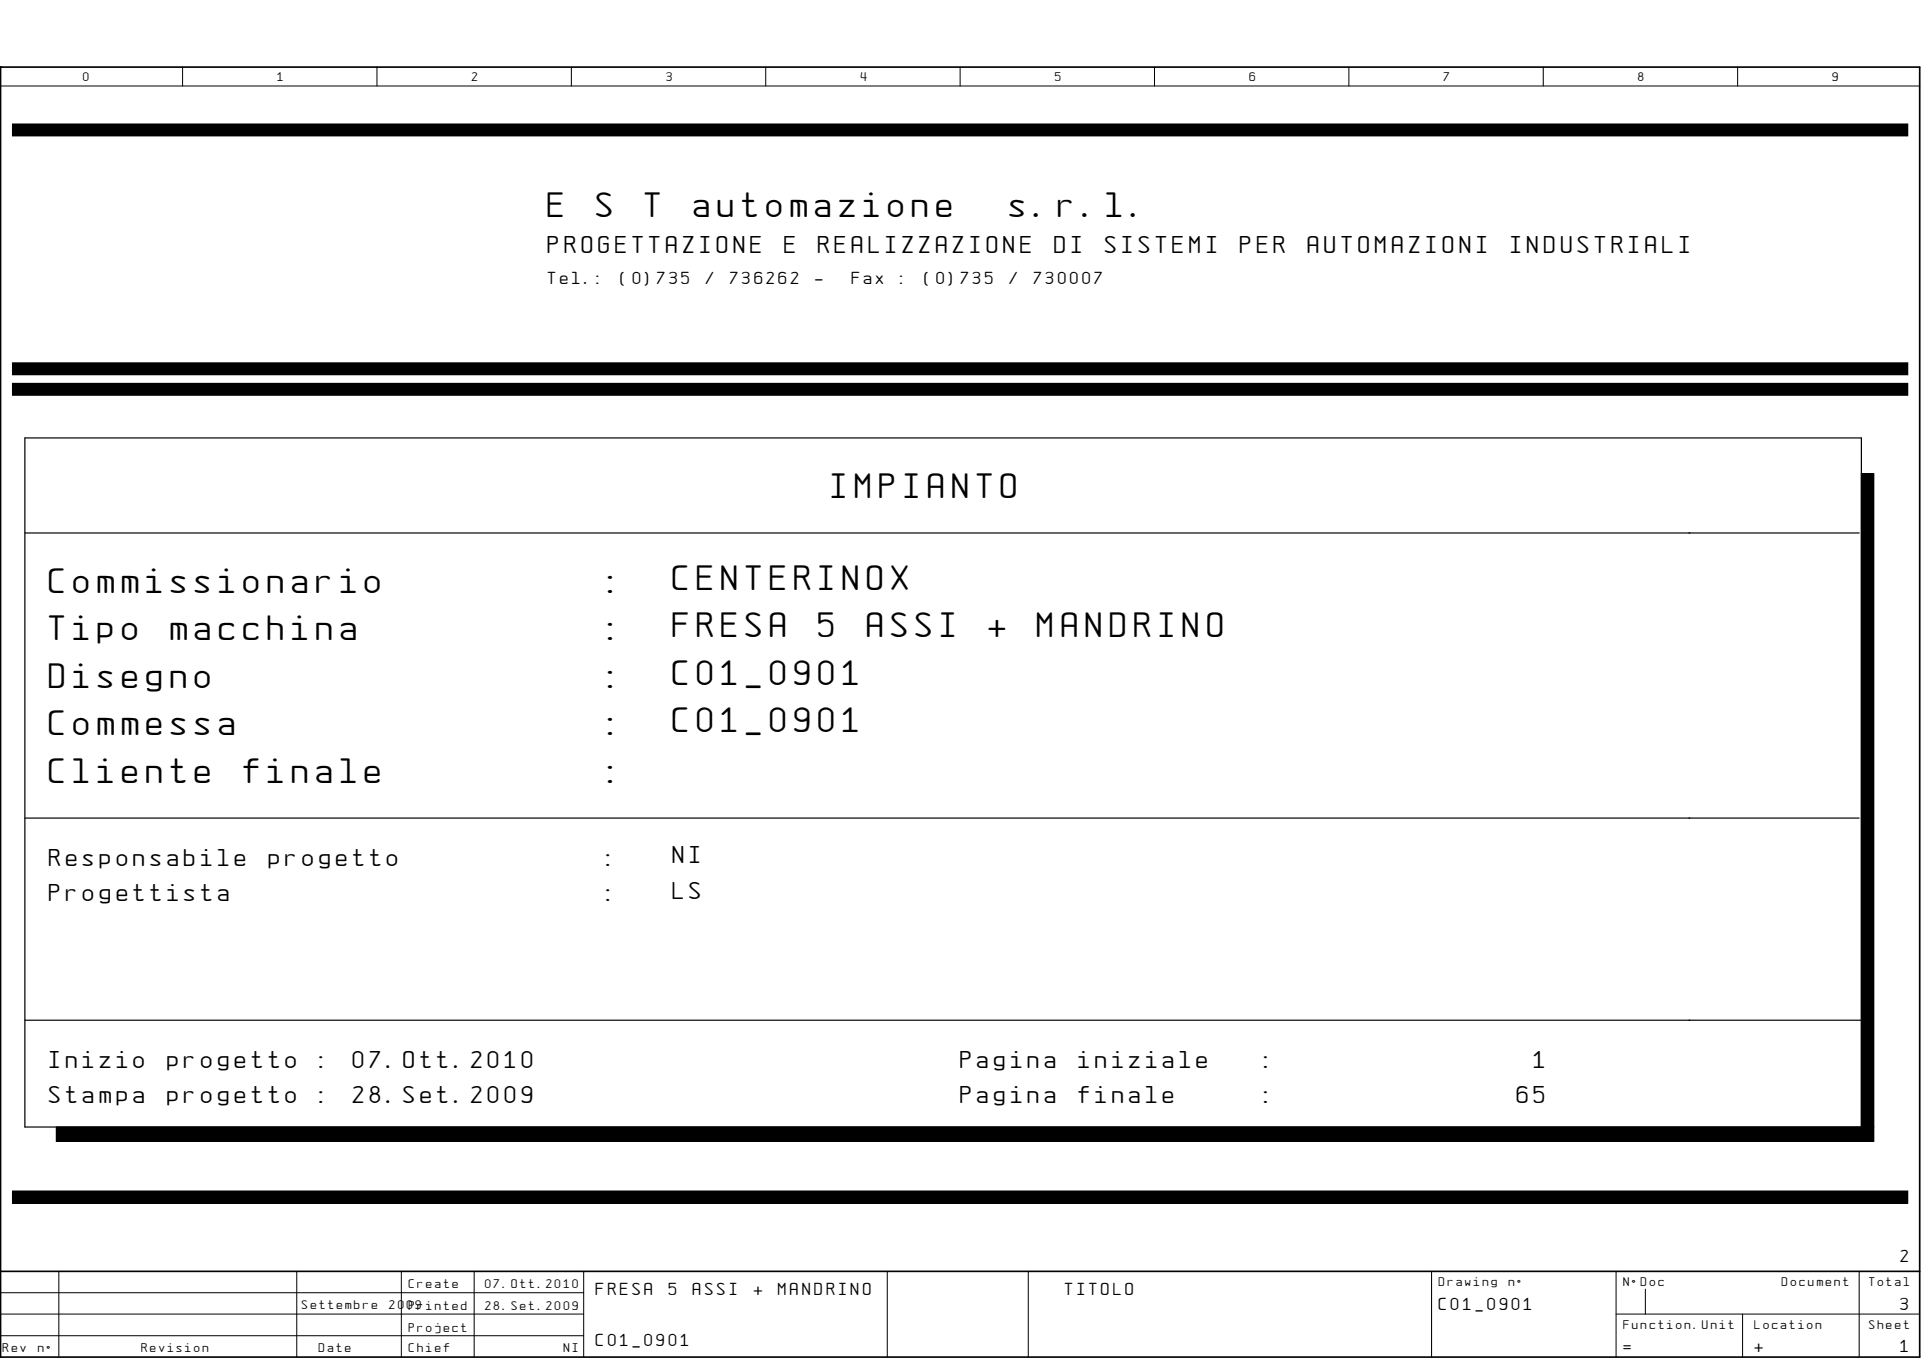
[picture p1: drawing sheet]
<svg xmlns="http://www.w3.org/2000/svg" width="297mm" height="210mm" viewBox="0 0 297 210" stroke-linecap="round" stroke-linejoin="round" font-family="sans-serif">
<defs><g id="words">
<g font-size="4.4">
<text x="84.7" y="33.6">E</text>
<text x="92.2" y="33.6">S</text>
<text x="99.7" y="33.6">T</text>
<text x="107.3" y="33.6">automazione</text>
<text x="156.1" y="33.6">s.r.l.</text>
<text x="128.5" y="76.9">IMPIANTO</text>
<text x="7.6" y="91.6">Commissionario</text>
<text x="94" y="91.6">:</text>
<text x="104.1" y="91.1">CENTERINOX</text>
<text x="7.6" y="98.9">Tipo</text>
<text x="26.4" y="98.9">macchina</text>
<text x="94" y="98.9">:</text>
<text x="104.1" y="98.5">FRESA</text>
<text x="126.6" y="98.5">5</text>
<text x="134.1" y="98.5">ASSI</text>
<text x="152.9" y="98.5">+</text>
<text x="160.4" y="98.5">MANDRINO</text>
<text x="7.6" y="106.3">Disegno</text>
<text x="94" y="106.3">:</text>
<text x="104.1" y="105.8">C01_0901</text>
<text x="7.6" y="113.6">Commessa</text>
<text x="94" y="113.6">:</text>
<text x="104.1" y="113.2">C01_0901</text>
<text x="7.6" y="121">Cliente</text>
<text x="37.7" y="121">finale</text>
<text x="94" y="121">:</text>
</g>
<g font-size="3">
<text x="84.7" y="39.1">PROGETTAZIONE</text>
<text x="121.3" y="39.1">E</text>
<text x="126.5" y="39.1">REALIZZAZIONE</text>
<text x="163.1" y="39.1">DI</text>
<text x="170.9" y="39.1">SISTEMI</text>
<text x="191.8" y="39.1">PER</text>
<text x="202.2" y="39.1">AUTOMAZIONI</text>
<text x="233.6" y="39.1">INDUSTRIALI</text>
<text x="7.6" y="133.8">Responsabile</text>
<text x="41.6" y="133.8">progetto</text>
<text x="93.8" y="133.8">:</text>
<text x="104.1" y="133.4">NI</text>
<text x="7.6" y="139.3">Progettista</text>
<text x="93.8" y="139.3">:</text>
<text x="104.1" y="138.9">LS</text>
<text x="7.6" y="165.1">Inizio</text>
<text x="25.9" y="165.1">progetto</text>
<text x="49.4" y="165.1">:</text>
<text x="54.6" y="165.1">07.Ott.2010</text>
<text x="148.5" y="165.1">Pagina</text>
<text x="166.7" y="165.1">iniziale</text>
<text x="195.5" y="165.1">:</text>
<text x="237.1" y="165.1">1</text>
<text x="7.6" y="170.6">Stampa</text>
<text x="25.9" y="170.6">progetto</text>
<text x="49.4" y="170.6">:</text>
<text x="54.6" y="170.6">28.Set.2009</text>
<text x="148.5" y="170.6">Pagina</text>
<text x="166.7" y="170.6">finale</text>
<text x="195.5" y="170.6">:</text>
<text x="234.5" y="170.6">65</text>
</g>
<g font-size="2.2">
<text x="84.7" y="43.9">Tel.:</text>
<text x="96" y="43.9">(0)735</text>
<text x="109.1" y="43.9">/</text>
<text x="112.9" y="43.9">736262</text>
<text x="126" y="43.9">-</text>
<text x="131.7" y="43.9">Fax</text>
<text x="139.2" y="43.9">:</text>
<text x="143" y="43.9">(0)735</text>
<text x="156.1" y="43.9">/</text>
<text x="159.8" y="43.9">730007</text>
<text x="293.9" y="195.1">2</text>
<text x="92.2" y="200.2">FRESA</text>
<text x="103.4" y="200.2">5</text>
<text x="107.1" y="200.2">ASSI</text>
<text x="116.5" y="200.2">+</text>
<text x="120.3" y="200.2">MANDRINO</text>
<text x="164.6" y="200.2">TITOLO</text>
<text x="222.5" y="202.4">C01_0901</text>
<text x="293.9" y="202.4">3</text>
<text x="92.2" y="208">C01_0901</text>
<text x="251" y="209">=</text>
<text x="271.3" y="209">+</text>
<text x="293.9" y="209">1</text>
</g>
<g font-size="1.5">
<text x="12.9" y="12.6">0</text>
<text x="42.9" y="12.6">1</text>
<text x="73" y="12.6">2</text>
<text x="103" y="12.6">3</text>
<text x="133.1" y="12.6">4</text>
<text x="163.1" y="12.6">5</text>
<text x="193.2" y="12.6">6</text>
<text x="223.3" y="12.6">7</text>
<text x="253.3" y="12.6">8</text>
<text x="283.3" y="12.6">9</text>
<text x="46.7" y="202.4">Settembre</text>
<text x="60.2" y="202.4">2009</text>
<text x="63.2" y="199.1">Create</text>
<text x="63.2" y="202.4">Printed</text>
<text x="75" y="199.1">07.Ott.2010</text>
<text x="75" y="202.4">28.Set.2009</text>
<text x="222.5" y="198.8">Drawing</text>
<text x="233.3" y="198.8">nø</text>
<text x="251" y="198.8">NøDoc</text>
<text x="275.5" y="198.8">Document</text>
<text x="289" y="198.8">Total</text>
<text x=".5" y="209">Rev</text>
<text x="5.9" y="209">nø</text>
<text x="21.9" y="209">Revision</text>
<text x="49.3" y="209">Date</text>
<text x="63.2" y="205.8">Project</text>
<text x="63.2" y="209">Chief</text>
<text x="87.2" y="209">NI</text>
<text x="251" y="205.4">Function.Unit</text>
<text x="271.3" y="205.4">Location</text>
<text x="289" y="205.4">Sheet</text>
</g>
</g></defs>
<path d="M.1 10.4h.1M.1 10.4h296.7v199.4h-296.7zM.1 196.5h296.7" fill="none" stroke="#000" stroke-width=".26"/>
<g fill="none" stroke="#000" stroke-width=".15">
<path d="M.1 13.3h296.7M28.2 10.4v2.9M58.3 10.4v2.9M88.3 10.4v2.9M118.4 10.4v2.9M148.5 10.4v2.9M178.5 10.4v2.9M208.6 10.4v2.9M238.6 10.4v2.9M268.7 10.4v2.9M.1 196.9v12.9M.1 199.8h90.2"/>
<path d="M9.1 196.5v13.3M45.9 196.5v13.3M62.1 196.5v13.3M73.3 196.5v13.3M90.3 196.5v13.3M137.2 196.5v13.3M159 196.5v13.3M221.4 196.5v13.3M249.9 196.5v13.3M254.4 199.3v3.8M287.5 196.5v13.3M.1 203.1h90.2"/>
<path d="M.1 206.5h90.2M249.9 203.1h46.9M269.4 203.1v6.7"/>
</g>
<path d="M1.9 19.2h293.1v1.8h-293.1zM1.9 56.1h293.1v1.8h-293.1zM1.9 59.3h293.1v1.8h-293.1zM287.8 73.2h1.9v101h-1.9zM8.7 174.2h281v2.2h-281zM1.9 184.1h293.1v1.9h-293.1z" fill="#000"/>
<g fill="none" stroke="#000" stroke-width=".19">
<path d="M1.9 19.2h293.1v1.8h-293.1zM1.9 56.1h293.1v1.8h-293.1zM1.9 59.3h293.1v1.8h-293.1zM3.8 67.7h284v106.5h-284zM287.8 73.2h1.9v101h-1.9zM3.8 82.4h283.7M261.2 82.4h.1M3.8 126.4h283.7M261.2 126.4h.1M3.8 157.7h284.4M261.2 157.7h.1M8.7 174.2h281v2.2h-281z"/>
<path d="M1.9 184.1h293.1v1.9h-293.1z"/>
</g>
<use href="#words"/>
</svg>
